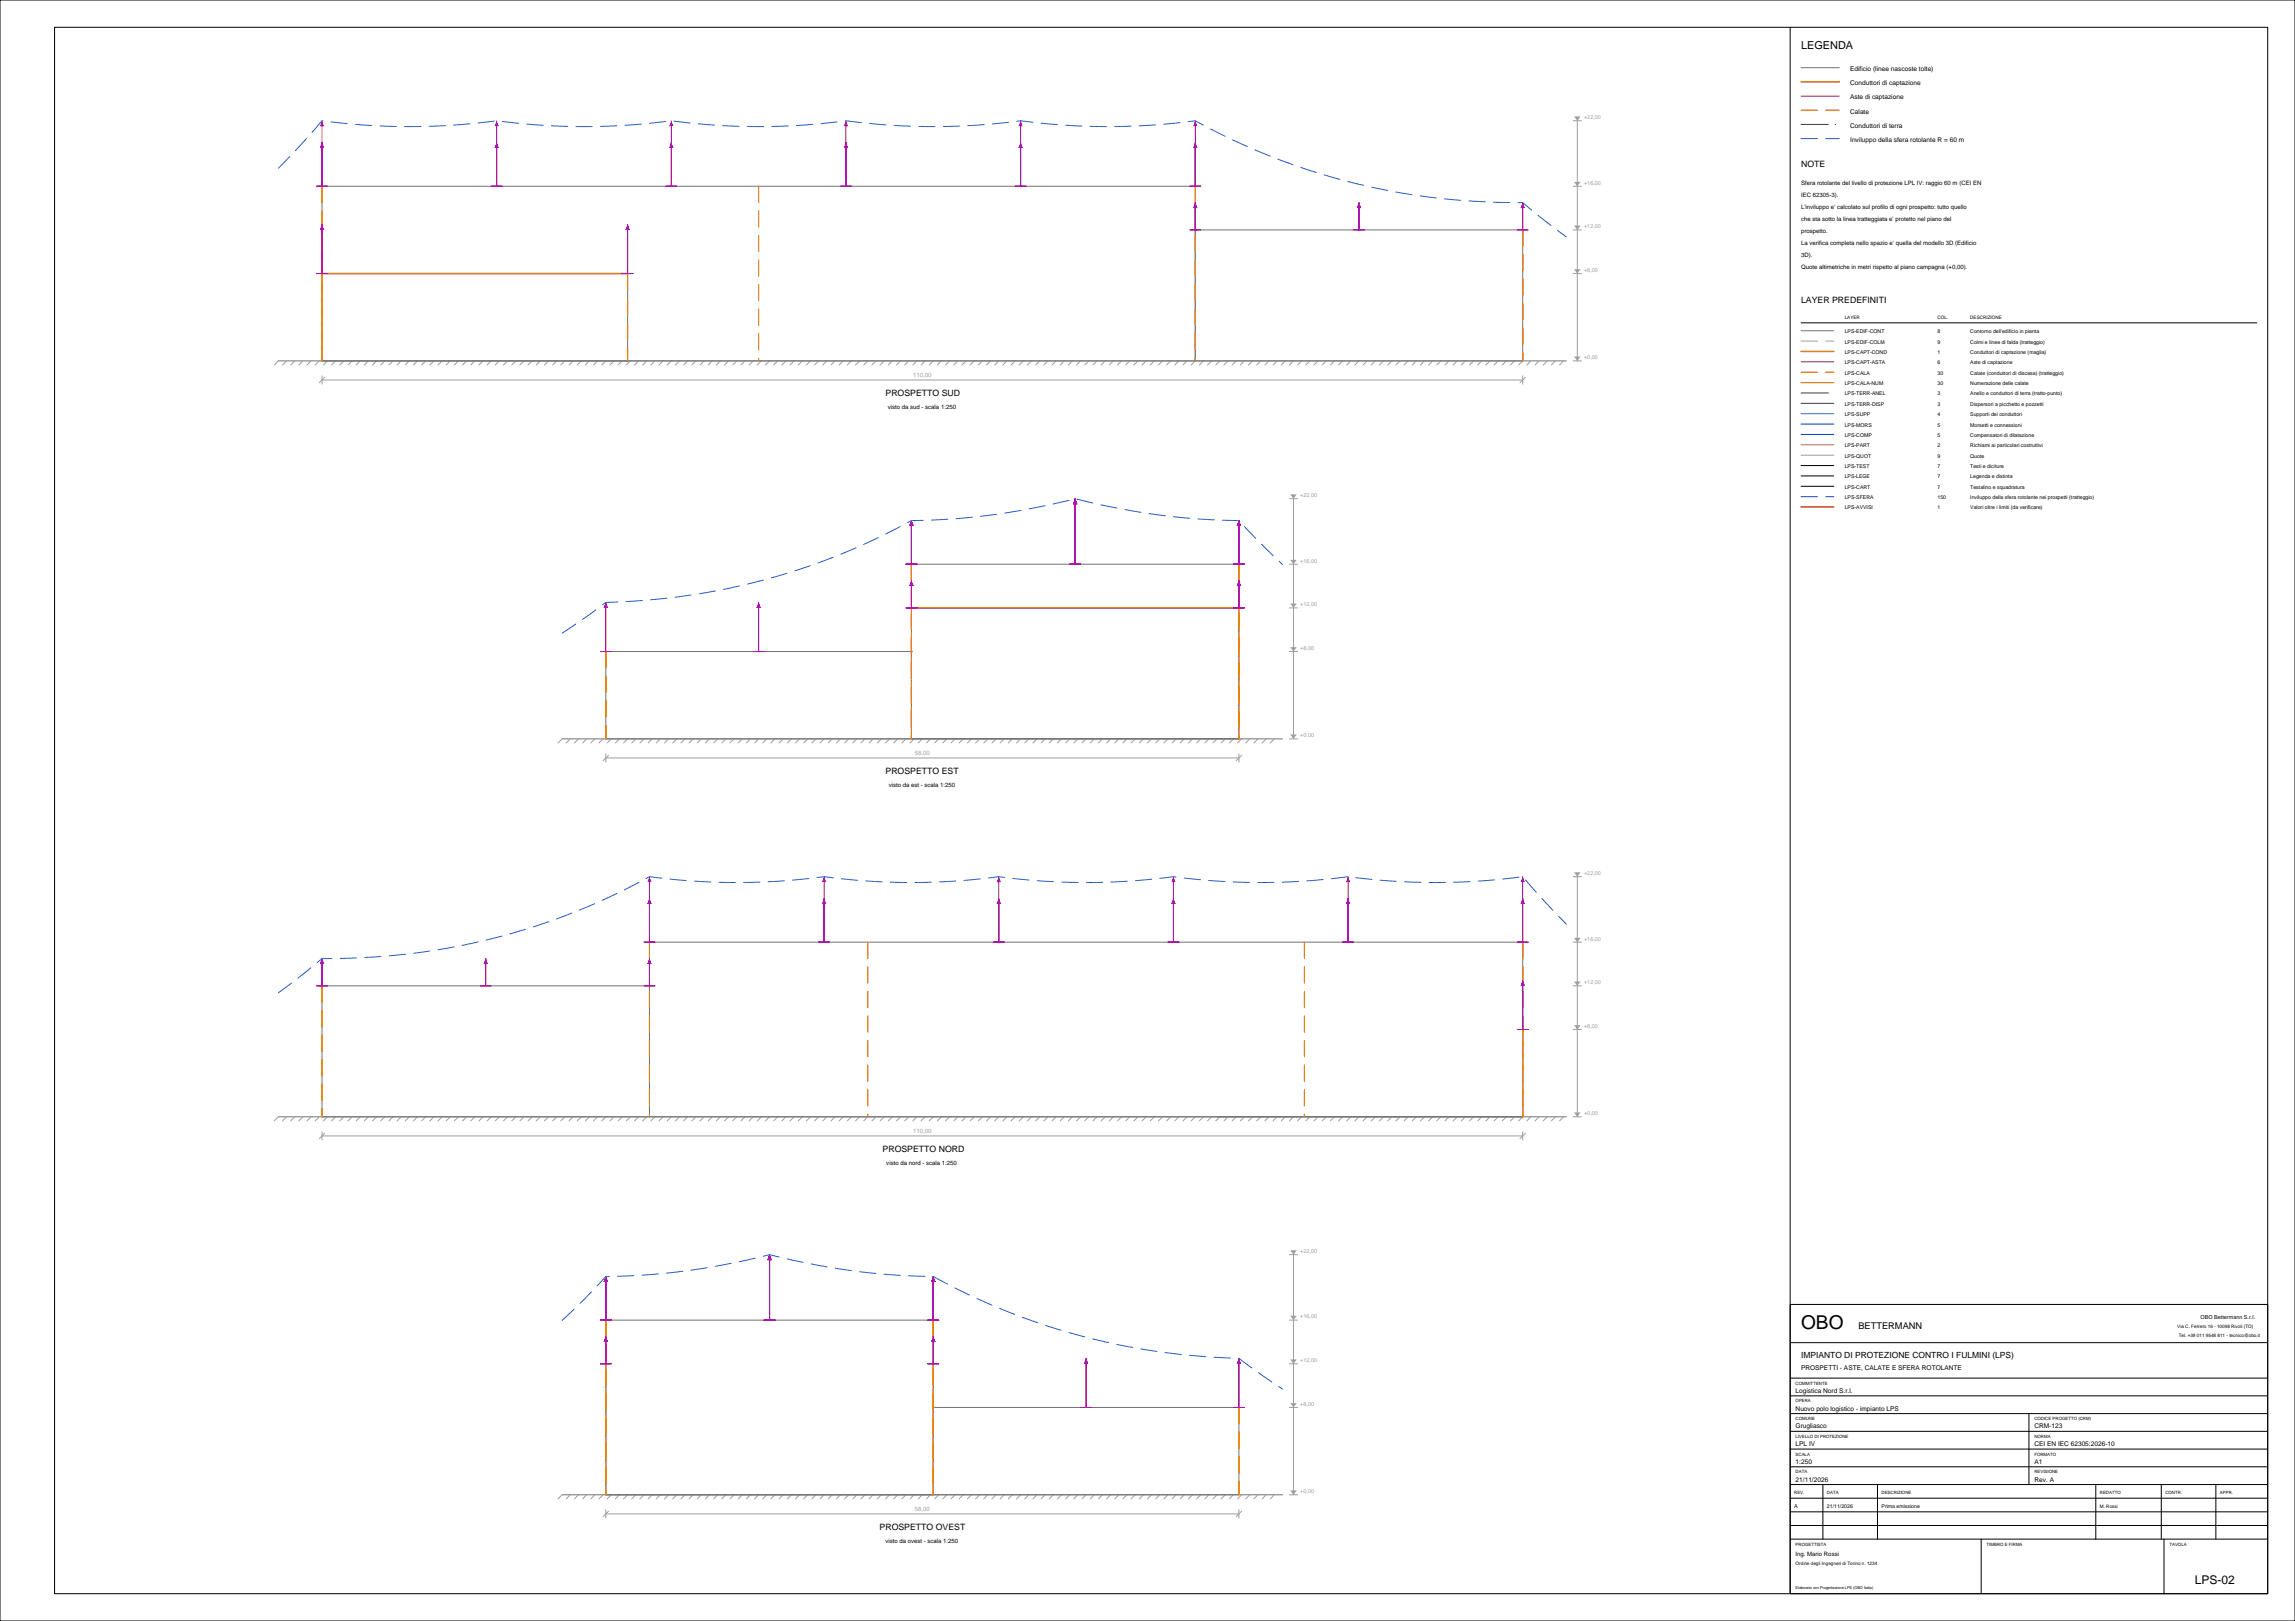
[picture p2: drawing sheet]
<svg xmlns="http://www.w3.org/2000/svg" width="841mm" height="594mm" viewBox="0 0 841 594" stroke-linecap="round" stroke-linejoin="round" font-family="sans-serif">
<defs><g id="words">
<text font-size="7" x="660" y="487">OBO</text>
<text font-size="4.4" x="804.3" y="580.5">LPS-02</text>
<text font-size="4" x="660" y="18">LEGENDA</text>
<text font-size="3.4" x="681" y="487">BETTERMANN</text>
<g font-size="3.2">
<text x="660" y="61.2">NOTE</text>
<text x="660" y="110.9">LAYER PREDEFINITI</text>
<text x="324.5" y="145.2">PROSPETTO SUD</text>
<text x="324.5" y="283.7">PROSPETTO EST</text>
<text x="323.4" y="422.3">PROSPETTO NORD</text>
<text x="322.3" y="560.8">PROSPETTO OVEST</text>
</g>
<text font-size="3.1" x="660" y="497.5">IMPIANTO DI PROTEZIONE CONTRO I FULMINI (LPS)</text>
<g font-size="2.4">
<text x="678" y="26">Edificio (linee nascoste tolte)</text>
<text x="678" y="31.2">Conduttori di captazione</text>
<text x="678" y="36.4">Aste di captazione</text>
<text x="678" y="41.6">Calate</text>
<text x="678" y="46.8">Conduttori di terra</text>
<text x="678" y="52">Inviluppo della sfera rotolante R = 60 m</text>
<text x="660" y="502.2">PROSPETTI - ASTE, CALATE E SFERA ROTOLANTE</text>
<text x="658" y="510.4">Logistica Nord S.r.l.</text>
<text x="658" y="516.9">Nuovo polo logistico - impianto LPS</text>
<text x="658" y="523.4">Grugliasco</text>
<text x="745.5" y="523.4">CRM-123</text>
<text x="658" y="529.9">LPL IV</text>
<text x="745.5" y="529.9">CEI EN IEC 62305:2026-10</text>
<text x="658" y="536.4">1:250</text>
<text x="745.5" y="536.4">A1</text>
<text x="658" y="542.9">21/11/2026</text>
<text x="745.5" y="542.9">Rev. A</text>
</g>
<g font-size="2.2">
<text x="660" y="67.7">Sfera rotolante del livello di protezione LPL IV: raggio 60 m (CEI EN</text>
<text x="660" y="72.1">IEC 62305-3).</text>
<text x="660" y="76.5">L'inviluppo e' calcolato sul profilo di ogni prospetto: tutto quello</text>
<text x="660" y="80.9">che sta sotto la linea tratteggiata e' protetto nel piano del</text>
<text x="660" y="85.3">prospetto.</text>
<text x="660" y="89.7">La verifica completa nello spazio e' quella del modello 3D (Edificio</text>
<text x="660" y="94.1">3D).</text>
<text x="660" y="98.5">Quote altimetriche in metri rispetto al piano campagna (+0,00).</text>
<text x="325.4" y="149.8">visto da sud - scala 1:250</text>
<text x="325.7" y="288.3">visto da est - scala 1:250</text>
<text x="324.8" y="426.8">visto da nord - scala 1:250</text>
<text x="324.5" y="565.2">visto da ovest - scala 1:250</text>
<text x="658" y="570.2">Ing. Mario Rossi</text>
</g>
<g font-size="2.2" fill="#9e9e9e">
<text x="334.6" y="138.3">110,00</text>
<text x="335.2" y="276.8">58,00</text>
<text x="334.6" y="415.3">110,00</text>
<text x="335.2" y="553.8">58,00</text>
</g>
<g font-size="2" fill="#9e9e9e">
<text x="580.5" y="43.6">+22,00</text>
<text x="580.5" y="67.6">+16,00</text>
<text x="580.5" y="83.7">+12,00</text>
<text x="580.5" y="99.6">+8,00</text>
<text x="580.5" y="131.6">+0,00</text>
<text x="476.5" y="182.1">+22,00</text>
<text x="476.5" y="206.1">+16,00</text>
<text x="476.5" y="222.2">+12,00</text>
<text x="476.5" y="238.1">+8,00</text>
<text x="476.5" y="270.2">+0,00</text>
<text x="580.5" y="320.7">+22,00</text>
<text x="580.5" y="344.6">+16,00</text>
<text x="580.5" y="360.7">+12,00</text>
<text x="580.5" y="376.7">+8,00</text>
<text x="580.5" y="408.7">+0,00</text>
<text x="476.5" y="459.2">+22,00</text>
<text x="476.5" y="483.2">+16,00</text>
<text x="476.5" y="499.1">+12,00</text>
<text x="476.5" y="515.2">+8,00</text>
<text x="476.5" y="547.2">+0,00</text>
</g>
<g font-size="2">
<text x="806.4" y="483.2">OBO Bettermann S.r.l.</text>
<text x="657.5" y="552.6">A</text>
</g>
<g font-size="1.9">
<text x="676" y="122.1">LPS-EDIF-CONT</text>
<text x="676" y="125.9">LPS-EDIF-COLM</text>
<text x="710" y="122.1">8</text>
<text x="710" y="125.9">9</text>
<text x="722" y="122.1">Contorno dell'edificio in pianta</text>
<text x="722" y="125.9">Colmi e linee di falda (tratteggio)</text>
<text x="676" y="129.7">LPS-CAPT-COND</text>
<text x="710" y="129.7">1</text>
<text x="722" y="129.7">Conduttori di captazione (maglia)</text>
<text x="676" y="133.5">LPS-CAPT-ASTA</text>
<text x="676" y="137.3">LPS-CALA</text>
<text x="710" y="133.5">6</text>
<text x="710" y="137.3">30</text>
<text x="722" y="133.5">Aste di captazione</text>
<text x="722" y="137.3">Calate (conduttori di discesa) (tratteggio)</text>
<text x="676" y="141.1">LPS-CALA-NUM</text>
<text x="710" y="141.1">30</text>
<text x="722" y="141.1">Numerazione delle calate</text>
<text x="676" y="144.9">LPS-TERR-ANEL</text>
<text x="676" y="148.7">LPS-TERR-DISP</text>
<text x="710" y="144.9">3</text>
<text x="710" y="148.7">3</text>
<text x="722" y="144.9">Anello e conduttori di terra (tratto-punto)</text>
<text x="722" y="148.7">Dispersori a picchetto e pozzetti</text>
<text x="676" y="152.5">LPS-SUPP</text>
<text x="710" y="152.5">4</text>
<text x="722" y="152.5">Supporti dei conduttori</text>
<text x="676" y="156.3">LPS-MORS</text>
<text x="676" y="160.1">LPS-COMP</text>
<text x="710" y="156.3">5</text>
<text x="710" y="160.1">5</text>
<text x="722" y="156.3">Morsetti e connessioni</text>
<text x="722" y="160.1">Compensatori di dilatazione</text>
<text x="676" y="163.9">LPS-PART</text>
<text x="676" y="167.7">LPS-QUOT</text>
<text x="710" y="163.9">2</text>
<text x="710" y="167.7">9</text>
<text x="722" y="163.9">Richiami ai particolari costruttivi</text>
<text x="722" y="167.7">Quote</text>
<text x="676" y="171.5">LPS-TEST</text>
<text x="710" y="171.5">7</text>
<text x="722" y="171.5">Testi e diciture</text>
<text x="676" y="175.3">LPS-LEGE</text>
<text x="676" y="179.1">LPS-CART</text>
<text x="710" y="175.3">7</text>
<text x="710" y="179.1">7</text>
<text x="722" y="175.3">Legenda e distinta</text>
<text x="722" y="179.1">Testalino e squadratura</text>
<text x="676" y="182.9">LPS-SFERA</text>
<text x="710" y="182.9">150</text>
<text x="722" y="182.9">Inviluppo della sfera rotolante nei prospetti (tratteggio)</text>
<text x="676" y="186.7">LPS-AVVISI</text>
<text x="710" y="186.7">1</text>
<text x="722" y="186.7">Valori oltre i limiti (da verificare)</text>
<text x="669.5" y="552.6">21/11/2026</text>
<text x="689.5" y="552.6">Prima emissione</text>
</g>
<g font-size="1.7">
<text x="676" y="116.9">LAYER</text>
<text x="710" y="116.9">COL.</text>
<text x="722" y="116.9">DESCRIZIONE</text>
<text x="797.9" y="486.6">Via C. Ferrero 16 - 10098 Rivoli (TO)</text>
<text x="798.4" y="489.8">Tel. +39 011 9548 811 - tecnico@obo.it</text>
<text x="769.5" y="552.6">M. Rossi</text>
<text x="658" y="573.6">Ordine degli Ingegneri di Torino n. 1234</text>
</g>
<g font-size="1.6">
<text x="658" y="507.4">COMMITTENTE</text>
<text x="658" y="513.9">OPERA</text>
<text x="658" y="520.4">COMUNE</text>
<text x="745.5" y="520.4">CODICE PROGETTO (CRM)</text>
<text x="658" y="526.9">LIVELLO DI PROTEZIONE</text>
<text x="745.5" y="526.9">NORMA</text>
<text x="658" y="533.4">SCALA</text>
<text x="745.5" y="533.4">FORMATO</text>
<text x="658" y="539.9">DATA</text>
<text x="745.5" y="539.9">REVISIONE</text>
<text x="657.5" y="547.4">REV.</text>
<text x="669.5" y="547.4">DATA</text>
<text x="689.5" y="547.4">DESCRIZIONE</text>
<text x="769.5" y="547.4">REDATTO</text>
<text x="793.5" y="547.4">CONTR.</text>
<text x="813.5" y="547.4">APPR.</text>
<text x="658" y="566.6">PROGETTISTA</text>
<text x="728" y="566.6">TIMBRO E FIRMA</text>
<text x="795" y="566.6">TAVOLA</text>
</g>
<text font-size="1.4" x="658" y="582.4">Elaborato con Progettazione LPS (OBO Italia)</text>
</g></defs>
<path d="M0 0h841v594h-841zM20 10h811v574h-811zM656 10v574" fill="none" stroke="#000" stroke-width=".37"/>
<path d="M118 68.3h320v63.9h-320zM438 84.3h120v47.9h-120zM118 100.2h112v32h-112zM102 132.2h472" fill="none" stroke="#737373" stroke-width=".37"/>
<g fill="none" stroke="#9e9e9e" stroke-width=".37">
<path d="M102 132.2l-1.5 1.5M105 132.2l-1.5 1.5M108 132.2l-1.5 1.5M111 132.2l-1.5 1.5M114 132.2l-1.5 1.5M117 132.2l-1.5 1.5M120 132.2l-1.5 1.5M123 132.2l-1.5 1.5M126 132.2l-1.5 1.5M129 132.2l-1.5 1.5M132 132.2l-1.5 1.5M135 132.2l-1.5 1.5"/>
<path d="M138 132.2l-1.5 1.5M141 132.2l-1.5 1.5M144 132.2l-1.5 1.5M147 132.2l-1.5 1.5M150 132.2l-1.5 1.5M153 132.2l-1.5 1.5M156 132.2l-1.5 1.5M159 132.2l-1.5 1.5M162 132.2l-1.5 1.5M165 132.2l-1.5 1.5M168 132.2l-1.5 1.5M171 132.2l-1.5 1.5"/>
<path d="M174 132.2l-1.5 1.5M177 132.2l-1.5 1.5M180 132.2l-1.5 1.5M183 132.2l-1.5 1.5M186 132.2l-1.5 1.5M189 132.2l-1.5 1.5M192 132.2l-1.5 1.5M195 132.2l-1.5 1.5M198 132.2l-1.5 1.5M201 132.2l-1.5 1.5M204 132.2l-1.5 1.5M207 132.2l-1.5 1.5"/>
<path d="M210 132.2l-1.5 1.5M213 132.2l-1.5 1.5M216 132.2l-1.5 1.5M219 132.2l-1.5 1.5M222 132.2l-1.5 1.5M225 132.2l-1.5 1.5M228 132.2l-1.5 1.5M231 132.2l-1.5 1.5M234 132.2l-1.5 1.5M237 132.2l-1.5 1.5M240 132.2l-1.5 1.5M243 132.2l-1.5 1.5"/>
<path d="M246 132.2l-1.5 1.5M249 132.2l-1.5 1.5M252 132.2l-1.5 1.5M255 132.2l-1.5 1.5M258 132.2l-1.5 1.5M261 132.2l-1.5 1.5M264 132.2l-1.5 1.5M267 132.2l-1.5 1.5M270 132.2l-1.5 1.5M273 132.2l-1.5 1.5M276 132.2l-1.5 1.5M279 132.2l-1.5 1.5"/>
<path d="M282 132.2l-1.5 1.5M285 132.2l-1.5 1.5M288 132.2l-1.5 1.5M291 132.2l-1.5 1.5M294 132.2l-1.5 1.5M297 132.2l-1.5 1.5M300 132.2l-1.5 1.5M303 132.2l-1.5 1.5M306 132.2l-1.5 1.5M309 132.2l-1.5 1.5M312 132.2l-1.5 1.5M315 132.2l-1.5 1.5"/>
<path d="M318 132.2l-1.5 1.5M321 132.2l-1.5 1.5M324 132.2l-1.5 1.5M327 132.2l-1.5 1.5M330 132.2l-1.5 1.5M333 132.2l-1.5 1.5M336 132.2l-1.5 1.5M339 132.2l-1.5 1.5M342 132.2l-1.5 1.5M345 132.2l-1.5 1.5M348 132.2l-1.5 1.5M351 132.2l-1.5 1.5"/>
<path d="M354 132.2l-1.5 1.5M357 132.2l-1.5 1.5M360 132.2l-1.5 1.5M363 132.2l-1.5 1.5M366 132.2l-1.5 1.5M369 132.2l-1.5 1.5M372 132.2l-1.5 1.5M375 132.2l-1.5 1.5M378 132.2l-1.5 1.5M381 132.2l-1.5 1.5M384 132.2l-1.5 1.5M387 132.2l-1.5 1.5"/>
<path d="M390 132.2l-1.5 1.5M393 132.2l-1.5 1.5M396 132.2l-1.5 1.5M399 132.2l-1.5 1.5M402 132.2l-1.5 1.5M405 132.2l-1.5 1.5M408 132.2l-1.5 1.5M411 132.2l-1.5 1.5M414 132.2l-1.5 1.5M417 132.2l-1.5 1.5M420 132.2l-1.5 1.5M423 132.2l-1.5 1.5"/>
<path d="M426 132.2l-1.5 1.5M429 132.2l-1.5 1.5M432 132.2l-1.5 1.5M435 132.2l-1.5 1.5M438 132.2l-1.5 1.5M441 132.2l-1.5 1.5M444 132.2l-1.5 1.5M447 132.2l-1.5 1.5M450 132.2l-1.5 1.5M453 132.2l-1.5 1.5M456 132.2l-1.5 1.5M459 132.2l-1.5 1.5"/>
<path d="M462 132.2l-1.5 1.5M465 132.2l-1.5 1.5M468 132.2l-1.5 1.5M471 132.2l-1.5 1.5M474 132.2l-1.5 1.5M477 132.2l-1.5 1.5M480 132.2l-1.5 1.5M483 132.2l-1.5 1.5M486 132.2l-1.5 1.5M489 132.2l-1.5 1.5M492 132.2l-1.5 1.5M495 132.2l-1.5 1.5"/>
<path d="M498 132.2l-1.5 1.5M501 132.2l-1.5 1.5M504 132.2l-1.5 1.5M507 132.2l-1.5 1.5M510 132.2l-1.5 1.5M513 132.2l-1.5 1.5M516 132.2l-1.5 1.5M519 132.2l-1.5 1.5M522 132.2l-1.5 1.5M525 132.2l-1.5 1.5M528 132.2l-1.5 1.5M531 132.2l-1.5 1.5"/>
<path d="M534 132.2l-1.5 1.5M537 132.2l-1.5 1.5M540 132.2l-1.5 1.5M543 132.2l-1.5 1.5M546 132.2l-1.5 1.5M549 132.2l-1.5 1.5M552 132.2l-1.5 1.5M555 132.2l-1.5 1.5M558 132.2l-1.5 1.5M561 132.2l-1.5 1.5M564 132.2l-1.5 1.5M567 132.2l-1.5 1.5"/>
<path d="M570 132.2l-1.5 1.5M573 132.2l-1.5 1.5"/>
</g>
<g fill="#d90000">
<circle cx="118" cy="68.3" r=".25"/>
<circle cx="438" cy="84.3" r=".25"/>
</g>
<path d="M118 100.2h112" fill="none" stroke="#d90000" stroke-width=".5"/>
<path d="M118 68.3v63.9M278 68.3v63.9M438 68.3v63.9M558 84.3v47.9M118 100.2v32M230 100.2v32" fill="none" stroke="#f28000" stroke-width=".4" stroke-dasharray="6 3"/>
<path d="M118 52.2v16.1" fill="none" stroke="#b300b3" stroke-width=".37"/>
<path d="M118 52.2l.8 2.1h-1.6z" fill="#b300b3"/>
<path d="M118 44.2v24.1M116 68.3h4" fill="none" stroke="#b300b3" stroke-width=".37"/>
<path d="M118 44.2l.8 2h-1.6z" fill="#b300b3"/>
<path d="M118 52.2v16.1M116 68.3h4" fill="none" stroke="#b300b3" stroke-width=".37"/>
<path d="M118 52.2l.8 2.1h-1.6z" fill="#b300b3"/>
<path d="M182 52.2v16.1M116 68.3h4" fill="none" stroke="#b300b3" stroke-width=".37"/>
<path d="M182 52.2l.8 2.1h-1.6z" fill="#b300b3"/>
<path d="M182 44.2v24.1M180 68.3h4" fill="none" stroke="#b300b3" stroke-width=".37"/>
<path d="M182 44.2l.8 2h-1.6z" fill="#b300b3"/>
<path d="M182 52.2v16.1M180 68.3h4" fill="none" stroke="#b300b3" stroke-width=".37"/>
<path d="M182 52.2l.8 2.1h-1.6z" fill="#b300b3"/>
<path d="M246 52.2v16.1M180 68.3h4" fill="none" stroke="#b300b3" stroke-width=".37"/>
<path d="M246 52.2l.8 2.1h-1.6z" fill="#b300b3"/>
<path d="M246 44.2v24.1M244 68.3h4" fill="none" stroke="#b300b3" stroke-width=".37"/>
<path d="M246 44.2l.8 2h-1.6z" fill="#b300b3"/>
<path d="M246 52.2v16.1M244 68.3h4" fill="none" stroke="#b300b3" stroke-width=".37"/>
<path d="M246 52.2l.8 2.1h-1.6z" fill="#b300b3"/>
<path d="M310 52.2v16.1M244 68.3h4" fill="none" stroke="#b300b3" stroke-width=".37"/>
<path d="M310 52.2l.8 2.1h-1.6z" fill="#b300b3"/>
<path d="M310 44.2v24.1M308 68.3h4" fill="none" stroke="#b300b3" stroke-width=".37"/>
<path d="M310 44.2l.8 2h-1.6z" fill="#b300b3"/>
<path d="M310 52.2v16.1M308 68.3h4" fill="none" stroke="#b300b3" stroke-width=".37"/>
<path d="M310 52.2l.8 2.1h-1.6z" fill="#b300b3"/>
<path d="M374 52.2v16.1M308 68.3h4" fill="none" stroke="#b300b3" stroke-width=".37"/>
<path d="M374 52.2l.8 2.1h-1.6z" fill="#b300b3"/>
<path d="M374 44.2v24.1M372 68.3h4" fill="none" stroke="#b300b3" stroke-width=".37"/>
<path d="M374 44.2l.8 2h-1.6z" fill="#b300b3"/>
<path d="M374 52.2v16.1M372 68.3h4" fill="none" stroke="#b300b3" stroke-width=".37"/>
<path d="M374 52.2l.8 2.1h-1.6z" fill="#b300b3"/>
<path d="M438 52.2v16.1M372 68.3h4" fill="none" stroke="#b300b3" stroke-width=".37"/>
<path d="M438 52.2l.8 2.1h-1.6z" fill="#b300b3"/>
<path d="M438 44.2v24.1M436 68.3h4" fill="none" stroke="#b300b3" stroke-width=".37"/>
<path d="M438 44.2l.8 2h-1.6z" fill="#b300b3"/>
<path d="M438 52.2v16.1M436 68.3h4" fill="none" stroke="#b300b3" stroke-width=".37"/>
<path d="M438 52.2l.8 2.1h-1.6z" fill="#b300b3"/>
<path d="M436 68.3h4M438 74.2v10.1" fill="none" stroke="#b300b3" stroke-width=".37"/>
<path d="M438 74.2l.8 2h-1.6z" fill="#b300b3"/>
<path d="M438 74.2v10.1M436 84.3h4" fill="none" stroke="#b300b3" stroke-width=".37"/>
<path d="M438 74.2l.8 2h-1.6z" fill="#b300b3"/>
<path d="M498 74.2v10.1M436 84.3h4" fill="none" stroke="#b300b3" stroke-width=".37"/>
<path d="M498 74.2l.8 2h-1.6z" fill="#b300b3"/>
<path d="M498 74.2v10.1M496 84.3h4" fill="none" stroke="#b300b3" stroke-width=".37"/>
<path d="M498 74.2l.8 2h-1.6z" fill="#b300b3"/>
<path d="M558 74.2v10.1M496 84.3h4" fill="none" stroke="#b300b3" stroke-width=".37"/>
<path d="M558 74.2l.8 2h-1.6z" fill="#b300b3"/>
<path d="M558 74.2v10.1M556 84.3h4" fill="none" stroke="#b300b3" stroke-width=".37"/>
<path d="M558 74.2l.8 2h-1.6z" fill="#b300b3"/>
<path d="M118 82.3v17.9M556 84.3h4" fill="none" stroke="#b300b3" stroke-width=".37"/>
<path d="M118 82.3l.8 2h-1.6z" fill="#b300b3"/>
<path d="M230 82.3v17.9M116 100.2h4" fill="none" stroke="#b300b3" stroke-width=".37"/>
<path d="M230 82.3l.8 2h-1.6z" fill="#b300b3"/>
<path d="M118 82.3v17.9M228 100.2h4" fill="none" stroke="#b300b3" stroke-width=".37"/>
<path d="M118 82.3l.8 2h-1.6z" fill="#b300b3"/>
<path d="M230 82.3v17.9M116 100.2h4" fill="none" stroke="#b300b3" stroke-width=".37"/>
<path d="M230 82.3l.8 2h-1.6z" fill="#b300b3"/>
<path d="M228 100.2h4" fill="none" stroke="#b300b3" stroke-width=".37"/>
<path d="M102 61.7l8-8.4 8-9.1a239.8 239.8 0 0 0 64 0 239.8 239.8 0 0 0 64 0 239.8 239.8 0 0 0 64 0 239.8 239.8 0 0 0 64 0 239.8 239.8 0 0 0 64 0 242.1 242.1 0 0 0 120 30l8 6.6 8 6" fill="none" stroke="#2659cc" stroke-width=".37" stroke-dasharray="6 3"/>
<path d="M578 44.2v88M576.5 132.2h3" fill="none" stroke="#9e9e9e" stroke-width=".37"/>
<path d="M576.8 130.7h2.4l-1.2 1.5z" fill="#9e9e9e"/>
<path d="M576.5 100.2h3" fill="none" stroke="#9e9e9e" stroke-width=".37"/>
<path d="M576.8 98.7h2.4l-1.2 1.5z" fill="#9e9e9e"/>
<path d="M576.5 84.3h3" fill="none" stroke="#9e9e9e" stroke-width=".37"/>
<path d="M576.8 82.6h2.4l-1.2 1.7z" fill="#9e9e9e"/>
<path d="M576.5 68.3h3" fill="none" stroke="#9e9e9e" stroke-width=".37"/>
<path d="M576.8 66.7h2.4l-1.2 1.6z" fill="#9e9e9e"/>
<path d="M576.5 44.2h3" fill="none" stroke="#9e9e9e" stroke-width=".37"/>
<path d="M576.8 42.7h2.4l-1.2 1.5z" fill="#9e9e9e"/>
<g fill="none" stroke="#9e9e9e" stroke-width=".37">
<path d="M118 139.2h440M118 137.7v3.1M119 138.3l-2 2M558 137.7v3.1M559 138.3l-2 2M206 270.7l-1.5 1.5M209 270.7l-1.5 1.5M212 270.7l-1.5 1.5M215 270.7l-1.5 1.5M218 270.7l-1.5 1.5M221 270.7l-1.5 1.5M224 270.7l-1.5 1.5"/>
<path d="M227 270.7l-1.5 1.5M230 270.7l-1.5 1.5M233 270.7l-1.5 1.5M236 270.7l-1.5 1.5M239 270.7l-1.5 1.5M242 270.7l-1.5 1.5M245 270.7l-1.5 1.5M248 270.7l-1.5 1.5M251 270.7l-1.5 1.5M254 270.7l-1.5 1.5M257 270.7l-1.5 1.5M260 270.7l-1.5 1.5"/>
<path d="M263 270.7l-1.5 1.5M266 270.7l-1.5 1.5M269 270.7l-1.5 1.5M272 270.7l-1.5 1.5M275 270.7l-1.5 1.5M278 270.7l-1.5 1.5M281 270.7l-1.5 1.5M284 270.7l-1.5 1.5M287 270.7l-1.5 1.5M290 270.7l-1.5 1.5M293 270.7l-1.5 1.5M296 270.7l-1.5 1.5"/>
<path d="M299 270.7l-1.5 1.5M302 270.7l-1.5 1.5M305 270.7l-1.5 1.5M308 270.7l-1.5 1.5M311 270.7l-1.5 1.5M314 270.7l-1.5 1.5M317 270.7l-1.5 1.5M320 270.7l-1.5 1.5M323 270.7l-1.5 1.5M326 270.7l-1.5 1.5M329 270.7l-1.5 1.5M332 270.7l-1.5 1.5"/>
<path d="M335 270.7l-1.5 1.5M338 270.7l-1.5 1.5M341 270.7l-1.5 1.5M344 270.7l-1.5 1.5M347 270.7l-1.5 1.5M350 270.7l-1.5 1.5M353 270.7l-1.5 1.5M356 270.7l-1.5 1.5M359 270.7l-1.5 1.5M362 270.7l-1.5 1.5M365 270.7l-1.5 1.5M368 270.7l-1.5 1.5"/>
<path d="M371 270.7l-1.5 1.5M374 270.7l-1.5 1.5M377 270.7l-1.5 1.5M380 270.7l-1.5 1.5M383 270.7l-1.5 1.5M386 270.7l-1.5 1.5M389 270.7l-1.5 1.5M392 270.7l-1.5 1.5M395 270.7l-1.5 1.5M398 270.7l-1.5 1.5M401 270.7l-1.5 1.5M404 270.7l-1.5 1.5"/>
<path d="M407 270.7l-1.5 1.5M410 270.7l-1.5 1.5M413 270.7l-1.5 1.5M416 270.7l-1.5 1.5M419 270.7l-1.5 1.5M422 270.7l-1.5 1.5M425 270.7l-1.5 1.5M428 270.7l-1.5 1.5M431 270.7l-1.5 1.5M434 270.7l-1.5 1.5M437 270.7l-1.5 1.5M440 270.7l-1.5 1.5"/>
<path d="M443 270.7l-1.5 1.5M446 270.7l-1.5 1.5M449 270.7l-1.5 1.5M452 270.7l-1.5 1.5M455 270.7l-1.5 1.5M458 270.7l-1.5 1.5M461 270.7l-1.5 1.5M464 270.7l-1.5 1.5M467 270.7l-1.5 1.5"/>
</g>
<path d="M334 206.7h120v64h-120zM222 238.7h112v32h-112zM334 222.8h120v47.9h-120zM206 270.7h264" fill="none" stroke="#737373" stroke-width=".37"/>
<circle cx="334" cy="206.7" r=".25" fill="#d90000"/>
<path d="M334 222.8h120" fill="none" stroke="#d90000" stroke-width=".5"/>
<circle cx="334" cy="238.7" r=".25" fill="#d90000"/>
<path d="M334 206.7v64M454 206.7v64M222 238.7v32M334 222.8v47.9M454 222.8v47.9" fill="none" stroke="#f28000" stroke-width=".4" stroke-dasharray="6 3"/>
<path d="M334 190.8v15.9" fill="none" stroke="#b300b3" stroke-width=".37"/>
<path d="M334 190.8l.8 2h-1.6z" fill="#b300b3"/>
<path d="M394 182.7v24M332 206.7h4" fill="none" stroke="#b300b3" stroke-width=".37"/>
<path d="M394 182.7l.8 2h-1.6z" fill="#b300b3"/>
<path d="M454 190.8v15.9M392 206.7h4" fill="none" stroke="#b300b3" stroke-width=".37"/>
<path d="M454 190.8l.8 2h-1.6z" fill="#b300b3"/>
<path d="M334 190.8v15.9M452 206.7h4" fill="none" stroke="#b300b3" stroke-width=".37"/>
<path d="M334 190.8l.8 2h-1.6z" fill="#b300b3"/>
<path d="M394 182.7v24M332 206.7h4" fill="none" stroke="#b300b3" stroke-width=".37"/>
<path d="M394 182.7l.8 2h-1.6z" fill="#b300b3"/>
<path d="M454 190.8v15.9M392 206.7h4" fill="none" stroke="#b300b3" stroke-width=".37"/>
<path d="M454 190.8l.8 2h-1.6z" fill="#b300b3"/>
<path d="M334 190.8v15.9M452 206.7h4" fill="none" stroke="#b300b3" stroke-width=".37"/>
<path d="M334 190.8l.8 2h-1.6z" fill="#b300b3"/>
<path d="M394 182.7v24M332 206.7h4" fill="none" stroke="#b300b3" stroke-width=".37"/>
<path d="M394 182.7l.8 2h-1.6z" fill="#b300b3"/>
<path d="M454 190.8v15.9M392 206.7h4" fill="none" stroke="#b300b3" stroke-width=".37"/>
<path d="M454 190.8l.8 2h-1.6z" fill="#b300b3"/>
<path d="M334 190.8v15.9M452 206.7h4" fill="none" stroke="#b300b3" stroke-width=".37"/>
<path d="M334 190.8l.8 2h-1.6z" fill="#b300b3"/>
<path d="M394 182.7v24M332 206.7h4" fill="none" stroke="#b300b3" stroke-width=".37"/>
<path d="M394 182.7l.8 2h-1.6z" fill="#b300b3"/>
<path d="M454 190.8v15.9M392 206.7h4" fill="none" stroke="#b300b3" stroke-width=".37"/>
<path d="M454 190.8l.8 2h-1.6z" fill="#b300b3"/>
<path d="M334 190.8v15.9M452 206.7h4" fill="none" stroke="#b300b3" stroke-width=".37"/>
<path d="M334 190.8l.8 2h-1.6z" fill="#b300b3"/>
<path d="M394 182.7v24M332 206.7h4" fill="none" stroke="#b300b3" stroke-width=".37"/>
<path d="M394 182.7l.8 2h-1.6z" fill="#b300b3"/>
<path d="M454 190.8v15.9M392 206.7h4" fill="none" stroke="#b300b3" stroke-width=".37"/>
<path d="M454 190.8l.8 2h-1.6z" fill="#b300b3"/>
<path d="M334 190.8v15.9M452 206.7h4" fill="none" stroke="#b300b3" stroke-width=".37"/>
<path d="M334 190.8l.8 2h-1.6z" fill="#b300b3"/>
<path d="M394 182.7v24M332 206.7h4" fill="none" stroke="#b300b3" stroke-width=".37"/>
<path d="M394 182.7l.8 2h-1.6z" fill="#b300b3"/>
<path d="M454 190.8v15.9M392 206.7h4" fill="none" stroke="#b300b3" stroke-width=".37"/>
<path d="M454 190.8l.8 2h-1.6z" fill="#b300b3"/>
<path d="M334 212.7v10.1M452 206.7h4" fill="none" stroke="#b300b3" stroke-width=".37"/>
<path d="M334 212.7l.8 2h-1.6z" fill="#b300b3"/>
<path d="M454 212.7v10.1M332 222.8h4" fill="none" stroke="#b300b3" stroke-width=".37"/>
<path d="M454 212.7l.8 2h-1.6z" fill="#b300b3"/>
<path d="M334 212.7v10.1M452 222.8h4" fill="none" stroke="#b300b3" stroke-width=".37"/>
<path d="M334 212.7l.8 2h-1.6z" fill="#b300b3"/>
<path d="M454 212.7v10.1M332 222.8h4" fill="none" stroke="#b300b3" stroke-width=".37"/>
<path d="M454 212.7l.8 2h-1.6z" fill="#b300b3"/>
<path d="M334 212.7v10.1M452 222.8h4" fill="none" stroke="#b300b3" stroke-width=".37"/>
<path d="M334 212.7l.8 2h-1.6z" fill="#b300b3"/>
<path d="M454 212.7v10.1M332 222.8h4" fill="none" stroke="#b300b3" stroke-width=".37"/>
<path d="M454 212.7l.8 2h-1.6z" fill="#b300b3"/>
<path d="M222 220.8v17.9M452 222.8h4" fill="none" stroke="#b300b3" stroke-width=".37"/>
<path d="M222 220.8l.8 2h-1.6z" fill="#b300b3"/>
<path d="M220 238.7h4M222 220.8v17.9" fill="none" stroke="#b300b3" stroke-width=".37"/>
<path d="M222 220.8l.8 2h-1.6z" fill="#b300b3"/>
<path d="M220 238.7h4M278 220.8v17.9" fill="none" stroke="#b300b3" stroke-width=".37"/>
<path d="M278 220.8l.8 2h-1.6z" fill="#b300b3"/>
<path d="M276 238.7h4M278 220.8v17.9" fill="none" stroke="#b300b3" stroke-width=".37"/>
<path d="M278 220.8l.8 2h-1.6z" fill="#b300b3"/>
<path d="M276 238.7h4" fill="none" stroke="#b300b3" stroke-width=".37"/>
<path d="M206 232l8-5.4 8-5.8a242.4 242.4 0 0 0 112-30 248.5 248.5 0 0 0 60-8.1 248.5 248.5 0 0 0 60 8.1l8 8.4 8 7.6" fill="none" stroke="#2659cc" stroke-width=".37" stroke-dasharray="6 3"/>
<path d="M474 182.7v88M472.5 270.7h3" fill="none" stroke="#9e9e9e" stroke-width=".37"/>
<path d="M472.8 269.2h2.4l-1.2 1.5z" fill="#9e9e9e"/>
<path d="M472.5 238.7h3" fill="none" stroke="#9e9e9e" stroke-width=".37"/>
<path d="M472.8 237.2h2.4l-1.2 1.5z" fill="#9e9e9e"/>
<path d="M472.5 222.8h3" fill="none" stroke="#9e9e9e" stroke-width=".37"/>
<path d="M472.8 221.1h2.4l-1.2 1.7z" fill="#9e9e9e"/>
<path d="M472.5 206.7h3" fill="none" stroke="#9e9e9e" stroke-width=".37"/>
<path d="M472.8 205.2h2.4l-1.2 1.5z" fill="#9e9e9e"/>
<path d="M472.5 182.7h3" fill="none" stroke="#9e9e9e" stroke-width=".37"/>
<path d="M472.8 181.2h2.4l-1.2 1.5z" fill="#9e9e9e"/>
<g fill="none" stroke="#9e9e9e" stroke-width=".37">
<path d="M222 277.7h232M222 276.2v3.1M223 276.8l-2 2M454 276.2v3.1M455 276.8l-2 2M102 409.3l-1.5 1.4M105 409.3l-1.5 1.4M108 409.3l-1.5 1.4M111 409.3l-1.5 1.4M114 409.3l-1.5 1.4M117 409.3l-1.5 1.4M120 409.3l-1.5 1.4"/>
<path d="M123 409.3l-1.5 1.4M126 409.3l-1.5 1.4M129 409.3l-1.5 1.4M132 409.3l-1.5 1.4M135 409.3l-1.5 1.4M138 409.3l-1.5 1.4M141 409.3l-1.5 1.4M144 409.3l-1.5 1.4M147 409.3l-1.5 1.4M150 409.3l-1.5 1.4M153 409.3l-1.5 1.4M156 409.3l-1.5 1.4"/>
<path d="M159 409.3l-1.5 1.4M162 409.3l-1.5 1.4M165 409.3l-1.5 1.4M168 409.3l-1.5 1.4M171 409.3l-1.5 1.4M174 409.3l-1.5 1.4M177 409.3l-1.5 1.4M180 409.3l-1.5 1.4M183 409.3l-1.5 1.4M186 409.3l-1.5 1.4M189 409.3l-1.5 1.4M192 409.3l-1.5 1.4"/>
<path d="M195 409.3l-1.5 1.4M198 409.3l-1.5 1.4M201 409.3l-1.5 1.4M204 409.3l-1.5 1.4M207 409.3l-1.5 1.4M210 409.3l-1.5 1.4M213 409.3l-1.5 1.4M216 409.3l-1.5 1.4M219 409.3l-1.5 1.4M222 409.3l-1.5 1.4M225 409.3l-1.5 1.4M228 409.3l-1.5 1.4"/>
<path d="M231 409.3l-1.5 1.4M234 409.3l-1.5 1.4M237 409.3l-1.5 1.4M240 409.3l-1.5 1.4M243 409.3l-1.5 1.4M246 409.3l-1.5 1.4M249 409.3l-1.5 1.4M252 409.3l-1.5 1.4M255 409.3l-1.5 1.4M258 409.3l-1.5 1.4M261 409.3l-1.5 1.4M264 409.3l-1.5 1.4"/>
<path d="M267 409.3l-1.5 1.4M270 409.3l-1.5 1.4M273 409.3l-1.5 1.4M276 409.3l-1.5 1.4M279 409.3l-1.5 1.4M282 409.3l-1.5 1.4M285 409.3l-1.5 1.4M288 409.3l-1.5 1.4M291 409.3l-1.5 1.4M294 409.3l-1.5 1.4M297 409.3l-1.5 1.4M300 409.3l-1.5 1.4"/>
<path d="M303 409.3l-1.5 1.4M306 409.3l-1.5 1.4M309 409.3l-1.5 1.4M312 409.3l-1.5 1.4M315 409.3l-1.5 1.4M318 409.3l-1.5 1.4M321 409.3l-1.5 1.4M324 409.3l-1.5 1.4M327 409.3l-1.5 1.4M330 409.3l-1.5 1.4M333 409.3l-1.5 1.4M336 409.3l-1.5 1.4"/>
<path d="M339 409.3l-1.5 1.4M342 409.3l-1.5 1.4M345 409.3l-1.5 1.4M348 409.3l-1.5 1.4M351 409.3l-1.5 1.4M354 409.3l-1.5 1.4M357 409.3l-1.5 1.4M360 409.3l-1.5 1.4M363 409.3l-1.5 1.4M366 409.3l-1.5 1.4M369 409.3l-1.5 1.4M372 409.3l-1.5 1.4"/>
<path d="M375 409.3l-1.5 1.4M378 409.3l-1.5 1.4M381 409.3l-1.5 1.4M384 409.3l-1.5 1.4M387 409.3l-1.5 1.4M390 409.3l-1.5 1.4M393 409.3l-1.5 1.4M396 409.3l-1.5 1.4M399 409.3l-1.5 1.4M402 409.3l-1.5 1.4M405 409.3l-1.5 1.4M408 409.3l-1.5 1.4"/>
<path d="M411 409.3l-1.5 1.4M414 409.3l-1.5 1.4M417 409.3l-1.5 1.4M420 409.3l-1.5 1.4M423 409.3l-1.5 1.4M426 409.3l-1.5 1.4M429 409.3l-1.5 1.4M432 409.3l-1.5 1.4M435 409.3l-1.5 1.4M438 409.3l-1.5 1.4M441 409.3l-1.5 1.4M444 409.3l-1.5 1.4"/>
<path d="M447 409.3l-1.5 1.4M450 409.3l-1.5 1.4M453 409.3l-1.5 1.4M456 409.3l-1.5 1.4M459 409.3l-1.5 1.4M462 409.3l-1.5 1.4M465 409.3l-1.5 1.4M468 409.3l-1.5 1.4M471 409.3l-1.5 1.4M474 409.3l-1.5 1.4M477 409.3l-1.5 1.4M480 409.3l-1.5 1.4"/>
<path d="M483 409.3l-1.5 1.4M486 409.3l-1.5 1.4M489 409.3l-1.5 1.4M492 409.3l-1.5 1.4M495 409.3l-1.5 1.4M498 409.3l-1.5 1.4M501 409.3l-1.5 1.4M504 409.3l-1.5 1.4M507 409.3l-1.5 1.4M510 409.3l-1.5 1.4M513 409.3l-1.5 1.4M516 409.3l-1.5 1.4"/>
<path d="M519 409.3l-1.5 1.4M522 409.3l-1.5 1.4M525 409.3l-1.5 1.4M528 409.3l-1.5 1.4M531 409.3l-1.5 1.4M534 409.3l-1.5 1.4M537 409.3l-1.5 1.4M540 409.3l-1.5 1.4M543 409.3l-1.5 1.4M546 409.3l-1.5 1.4M549 409.3l-1.5 1.4M552 409.3l-1.5 1.4"/>
<path d="M555 409.3l-1.5 1.4M558 409.3l-1.5 1.4M561 409.3l-1.5 1.4M564 409.3l-1.5 1.4M567 409.3l-1.5 1.4M570 409.3l-1.5 1.4M573 409.3l-1.5 1.4"/>
</g>
<path d="M238 345.2h320v64.1h-320zM118 361.3h120v48h-120zM558 377.2v32.1h-112M102 409.3h472" fill="none" stroke="#737373" stroke-width=".37"/>
<g fill="#d90000">
<circle cx="558" cy="345.2" r=".25"/>
<circle cx="238" cy="361.3" r=".25"/>
<circle cx="558" cy="377.2" r=".25"/>
</g>
<path d="M238 345.2v64.1M318 345.2v64.1M478 345.2v64.1M558 345.2v64.1M118 361.3v48M558 377.2v32.1" fill="none" stroke="#f28000" stroke-width=".4" stroke-dasharray="6 3"/>
<path d="M558 329.3v15.9" fill="none" stroke="#b300b3" stroke-width=".37"/>
<path d="M558 329.3l.8 2h-1.6z" fill="#b300b3"/>
<path d="M558 321.3v23.9M556 345.2h4" fill="none" stroke="#b300b3" stroke-width=".37"/>
<path d="M558 321.3l.8 2h-1.6z" fill="#b300b3"/>
<path d="M558 329.3v15.9M556 345.2h4" fill="none" stroke="#b300b3" stroke-width=".37"/>
<path d="M558 329.3l.8 2h-1.6z" fill="#b300b3"/>
<path d="M494 329.3v15.9M556 345.2h4" fill="none" stroke="#b300b3" stroke-width=".37"/>
<path d="M494 329.3l.8 2h-1.6z" fill="#b300b3"/>
<path d="M494 321.3v23.9M492 345.2h4" fill="none" stroke="#b300b3" stroke-width=".37"/>
<path d="M494 321.3l.8 2h-1.6z" fill="#b300b3"/>
<path d="M494 329.3v15.9M492 345.2h4" fill="none" stroke="#b300b3" stroke-width=".37"/>
<path d="M494 329.3l.8 2h-1.6z" fill="#b300b3"/>
<path d="M430 329.3v15.9M492 345.2h4" fill="none" stroke="#b300b3" stroke-width=".37"/>
<path d="M430 329.3l.8 2h-1.6z" fill="#b300b3"/>
<path d="M430 321.3v23.9M428 345.2h4" fill="none" stroke="#b300b3" stroke-width=".37"/>
<path d="M430 321.3l.8 2h-1.6z" fill="#b300b3"/>
<path d="M430 329.3v15.9M428 345.2h4" fill="none" stroke="#b300b3" stroke-width=".37"/>
<path d="M430 329.3l.8 2h-1.6z" fill="#b300b3"/>
<path d="M366 329.3v15.9M428 345.2h4" fill="none" stroke="#b300b3" stroke-width=".37"/>
<path d="M366 329.3l.8 2h-1.6z" fill="#b300b3"/>
<path d="M366 321.3v23.9M364 345.2h4" fill="none" stroke="#b300b3" stroke-width=".37"/>
<path d="M366 321.3l.8 2h-1.6z" fill="#b300b3"/>
<path d="M366 329.3v15.9M364 345.2h4" fill="none" stroke="#b300b3" stroke-width=".37"/>
<path d="M366 329.3l.8 2h-1.6z" fill="#b300b3"/>
<path d="M302 329.3v15.9M364 345.2h4" fill="none" stroke="#b300b3" stroke-width=".37"/>
<path d="M302 329.3l.8 2h-1.6z" fill="#b300b3"/>
<path d="M302 321.3v23.9M300 345.2h4" fill="none" stroke="#b300b3" stroke-width=".37"/>
<path d="M302 321.3l.8 2h-1.6z" fill="#b300b3"/>
<path d="M302 329.3v15.9M300 345.2h4" fill="none" stroke="#b300b3" stroke-width=".37"/>
<path d="M302 329.3l.8 2h-1.6z" fill="#b300b3"/>
<path d="M238 329.3v15.9M300 345.2h4" fill="none" stroke="#b300b3" stroke-width=".37"/>
<path d="M238 329.3l.8 2h-1.6z" fill="#b300b3"/>
<path d="M238 321.3v23.9M236 345.2h4" fill="none" stroke="#b300b3" stroke-width=".37"/>
<path d="M238 321.3l.8 2h-1.6z" fill="#b300b3"/>
<path d="M238 329.3v15.9M236 345.2h4" fill="none" stroke="#b300b3" stroke-width=".37"/>
<path d="M238 329.3l.8 2h-1.6z" fill="#b300b3"/>
<path d="M236 345.2h4M238 351.3v10" fill="none" stroke="#b300b3" stroke-width=".37"/>
<path d="M238 351.3l.8 2h-1.6z" fill="#b300b3"/>
<path d="M238 351.3v10M236 361.3h4" fill="none" stroke="#b300b3" stroke-width=".37"/>
<path d="M238 351.3l.8 2h-1.6z" fill="#b300b3"/>
<path d="M178 351.3v10M236 361.3h4" fill="none" stroke="#b300b3" stroke-width=".37"/>
<path d="M178 351.3l.8 2h-1.6z" fill="#b300b3"/>
<path d="M178 351.3v10M176 361.3h4" fill="none" stroke="#b300b3" stroke-width=".37"/>
<path d="M178 351.3l.8 2h-1.6z" fill="#b300b3"/>
<path d="M118 351.3v10M176 361.3h4" fill="none" stroke="#b300b3" stroke-width=".37"/>
<path d="M118 351.3l.8 2h-1.6z" fill="#b300b3"/>
<path d="M118 351.3v10M116 361.3h4" fill="none" stroke="#b300b3" stroke-width=".37"/>
<path d="M118 351.3l.8 2h-1.6z" fill="#b300b3"/>
<path d="M558 359.3v17.9M116 361.3h4" fill="none" stroke="#b300b3" stroke-width=".37"/>
<path d="M558 359.3l.8 2h-1.6z" fill="#b300b3"/>
<path d="M558 359.3v17.9M556 377.2h4" fill="none" stroke="#b300b3" stroke-width=".37"/>
<path d="M558 359.3l.8 2h-1.6z" fill="#b300b3"/>
<path d="M556 377.2h4" fill="none" stroke="#b300b3" stroke-width=".37"/>
<path d="M102 363.8l8-6 8-6.5a242.2 242.2 0 0 0 120-30 240.2 240.2 0 0 0 64 0 240.2 240.2 0 0 0 64 0 240.2 240.2 0 0 0 64 0 240.2 240.2 0 0 0 64 0 240.2 240.2 0 0 0 64 0l8 9 8 8.4" fill="none" stroke="#2659cc" stroke-width=".37" stroke-dasharray="6 3"/>
<path d="M578 321.3v88M576.5 409.3h3" fill="none" stroke="#9e9e9e" stroke-width=".37"/>
<path d="M576.8 407.6h2.4l-1.2 1.7z" fill="#9e9e9e"/>
<path d="M576.5 377.2h3" fill="none" stroke="#9e9e9e" stroke-width=".37"/>
<path d="M576.8 375.7h2.4l-1.2 1.5z" fill="#9e9e9e"/>
<path d="M576.5 361.3h3" fill="none" stroke="#9e9e9e" stroke-width=".37"/>
<path d="M576.8 359.6h2.4l-1.2 1.7z" fill="#9e9e9e"/>
<path d="M576.5 345.2h3" fill="none" stroke="#9e9e9e" stroke-width=".37"/>
<path d="M576.8 343.7h2.4l-1.2 1.5z" fill="#9e9e9e"/>
<path d="M576.5 321.3h3" fill="none" stroke="#9e9e9e" stroke-width=".37"/>
<path d="M576.8 319.6h2.4l-1.2 1.7z" fill="#9e9e9e"/>
<g fill="none" stroke="#9e9e9e" stroke-width=".37">
<path d="M118 416.2h440M118 414.8v2.9M119 415.3l-2 2M558 414.8v2.9M559 415.3l-2 2M206 547.8l-1.5 1.5M209 547.8l-1.5 1.5M212 547.8l-1.5 1.5M215 547.8l-1.5 1.5M218 547.8l-1.5 1.5M221 547.8l-1.5 1.5M224 547.8l-1.5 1.5"/>
<path d="M227 547.8l-1.5 1.5M230 547.8l-1.5 1.5M233 547.8l-1.5 1.5M236 547.8l-1.5 1.5M239 547.8l-1.5 1.5M242 547.8l-1.5 1.5M245 547.8l-1.5 1.5M248 547.8l-1.5 1.5M251 547.8l-1.5 1.5M254 547.8l-1.5 1.5M257 547.8l-1.5 1.5M260 547.8l-1.5 1.5"/>
<path d="M263 547.8l-1.5 1.5M266 547.8l-1.5 1.5M269 547.8l-1.5 1.5M272 547.8l-1.5 1.5M275 547.8l-1.5 1.5M278 547.8l-1.5 1.5M281 547.8l-1.5 1.5M284 547.8l-1.5 1.5M287 547.8l-1.5 1.5M290 547.8l-1.5 1.5M293 547.8l-1.5 1.5M296 547.8l-1.5 1.5"/>
<path d="M299 547.8l-1.5 1.5M302 547.8l-1.5 1.5M305 547.8l-1.5 1.5M308 547.8l-1.5 1.5M311 547.8l-1.5 1.5M314 547.8l-1.5 1.5M317 547.8l-1.5 1.5M320 547.8l-1.5 1.5M323 547.8l-1.5 1.5M326 547.8l-1.5 1.5M329 547.8l-1.5 1.5M332 547.8l-1.5 1.5"/>
<path d="M335 547.8l-1.5 1.5M338 547.8l-1.5 1.5M341 547.8l-1.5 1.5M344 547.8l-1.5 1.5M347 547.8l-1.5 1.5M350 547.8l-1.5 1.5M353 547.8l-1.5 1.5M356 547.8l-1.5 1.5M359 547.8l-1.5 1.5M362 547.8l-1.5 1.5M365 547.8l-1.5 1.5M368 547.8l-1.5 1.5"/>
<path d="M371 547.8l-1.5 1.5M374 547.8l-1.5 1.5M377 547.8l-1.5 1.5M380 547.8l-1.5 1.5M383 547.8l-1.5 1.5M386 547.8l-1.5 1.5M389 547.8l-1.5 1.5M392 547.8l-1.5 1.5M395 547.8l-1.5 1.5M398 547.8l-1.5 1.5M401 547.8l-1.5 1.5M404 547.8l-1.5 1.5"/>
<path d="M407 547.8l-1.5 1.5M410 547.8l-1.5 1.5M413 547.8l-1.5 1.5M416 547.8l-1.5 1.5M419 547.8l-1.5 1.5M422 547.8l-1.5 1.5M425 547.8l-1.5 1.5M428 547.8l-1.5 1.5M431 547.8l-1.5 1.5M434 547.8l-1.5 1.5M437 547.8l-1.5 1.5M440 547.8l-1.5 1.5"/>
<path d="M443 547.8l-1.5 1.5M446 547.8l-1.5 1.5M449 547.8l-1.5 1.5M452 547.8l-1.5 1.5M455 547.8l-1.5 1.5M458 547.8l-1.5 1.5M461 547.8l-1.5 1.5M464 547.8l-1.5 1.5M467 547.8l-1.5 1.5"/>
</g>
<path d="M222 483.8h120v64h-120zM222 499.7v48.1M342 499.7v48.1h-120M342 515.8h112v32h-112zM206 547.8h264" fill="none" stroke="#737373" stroke-width=".37"/>
<g fill="#d90000">
<circle cx="342" cy="483.8" r=".25"/>
<circle cx="342" cy="499.7" r=".25"/>
<circle cx="222" cy="499.7" r=".25"/>
<circle cx="342" cy="515.8" r=".25"/>
</g>
<path d="M222 483.8v64M222 499.7v48.1M342 483.8v64M342 499.7v48.1M454 515.8v32" fill="none" stroke="#f28000" stroke-width=".4" stroke-dasharray="6 3"/>
<path d="M342 467.8v16" fill="none" stroke="#b300b3" stroke-width=".37"/>
<path d="M342 467.8l.8 2h-1.6z" fill="#b300b3"/>
<path d="M282 459.8v24M340 483.8h4" fill="none" stroke="#b300b3" stroke-width=".37"/>
<path d="M282 459.8l.8 2h-1.6z" fill="#b300b3"/>
<path d="M222 467.8v16M280 483.8h4" fill="none" stroke="#b300b3" stroke-width=".37"/>
<path d="M222 467.8l.8 2h-1.6z" fill="#b300b3"/>
<path d="M342 467.8v16M220 483.8h4" fill="none" stroke="#b300b3" stroke-width=".37"/>
<path d="M342 467.8l.8 2h-1.6z" fill="#b300b3"/>
<path d="M282 459.8v24M340 483.8h4" fill="none" stroke="#b300b3" stroke-width=".37"/>
<path d="M282 459.8l.8 2h-1.6z" fill="#b300b3"/>
<path d="M222 467.8v16M280 483.8h4" fill="none" stroke="#b300b3" stroke-width=".37"/>
<path d="M222 467.8l.8 2h-1.6z" fill="#b300b3"/>
<path d="M342 467.8v16M220 483.8h4" fill="none" stroke="#b300b3" stroke-width=".37"/>
<path d="M342 467.8l.8 2h-1.6z" fill="#b300b3"/>
<path d="M282 459.8v24M340 483.8h4" fill="none" stroke="#b300b3" stroke-width=".37"/>
<path d="M282 459.8l.8 2h-1.6z" fill="#b300b3"/>
<path d="M222 467.8v16M280 483.8h4" fill="none" stroke="#b300b3" stroke-width=".37"/>
<path d="M222 467.8l.8 2h-1.6z" fill="#b300b3"/>
<path d="M342 467.8v16M220 483.8h4" fill="none" stroke="#b300b3" stroke-width=".37"/>
<path d="M342 467.8l.8 2h-1.6z" fill="#b300b3"/>
<path d="M282 459.8v24M340 483.8h4" fill="none" stroke="#b300b3" stroke-width=".37"/>
<path d="M282 459.8l.8 2h-1.6z" fill="#b300b3"/>
<path d="M222 467.8v16M280 483.8h4" fill="none" stroke="#b300b3" stroke-width=".37"/>
<path d="M222 467.8l.8 2h-1.6z" fill="#b300b3"/>
<path d="M342 467.8v16M220 483.8h4" fill="none" stroke="#b300b3" stroke-width=".37"/>
<path d="M342 467.8l.8 2h-1.6z" fill="#b300b3"/>
<path d="M282 459.8v24M340 483.8h4" fill="none" stroke="#b300b3" stroke-width=".37"/>
<path d="M282 459.8l.8 2h-1.6z" fill="#b300b3"/>
<path d="M222 467.8v16M280 483.8h4" fill="none" stroke="#b300b3" stroke-width=".37"/>
<path d="M222 467.8l.8 2h-1.6z" fill="#b300b3"/>
<path d="M342 467.8v16M220 483.8h4" fill="none" stroke="#b300b3" stroke-width=".37"/>
<path d="M342 467.8l.8 2h-1.6z" fill="#b300b3"/>
<path d="M282 459.8v24M340 483.8h4" fill="none" stroke="#b300b3" stroke-width=".37"/>
<path d="M282 459.8l.8 2h-1.6z" fill="#b300b3"/>
<path d="M222 467.8v16M280 483.8h4" fill="none" stroke="#b300b3" stroke-width=".37"/>
<path d="M222 467.8l.8 2h-1.6z" fill="#b300b3"/>
<path d="M220 483.8h4M342 489.8v9.9" fill="none" stroke="#b300b3" stroke-width=".37"/>
<path d="M342 489.8l.8 2h-1.6z" fill="#b300b3"/>
<path d="M222 489.8v9.9M340 499.7h4" fill="none" stroke="#b300b3" stroke-width=".37"/>
<path d="M222 489.8l.8 2h-1.6z" fill="#b300b3"/>
<path d="M220 499.7h4M342 489.8v9.9" fill="none" stroke="#b300b3" stroke-width=".37"/>
<path d="M342 489.8l.8 2h-1.6z" fill="#b300b3"/>
<path d="M222 489.8v9.9M340 499.7h4" fill="none" stroke="#b300b3" stroke-width=".37"/>
<path d="M222 489.8l.8 2h-1.6z" fill="#b300b3"/>
<path d="M220 499.7h4M342 489.8v9.9" fill="none" stroke="#b300b3" stroke-width=".37"/>
<path d="M342 489.8l.8 2h-1.6z" fill="#b300b3"/>
<path d="M222 489.8v9.9M340 499.7h4" fill="none" stroke="#b300b3" stroke-width=".37"/>
<path d="M222 489.8l.8 2h-1.6z" fill="#b300b3"/>
<path d="M220 499.7h4M454 497.8v18" fill="none" stroke="#b300b3" stroke-width=".37"/>
<path d="M454 497.8l.8 1.9h-1.6z" fill="#b300b3"/>
<path d="M454 497.8v18M452 515.8h4" fill="none" stroke="#b300b3" stroke-width=".37"/>
<path d="M454 497.8l.8 1.9h-1.6z" fill="#b300b3"/>
<path d="M398 497.8v18M452 515.8h4" fill="none" stroke="#b300b3" stroke-width=".37"/>
<path d="M398 497.8l.8 1.9h-1.6z" fill="#b300b3"/>
<path d="M398 497.8v18M396 515.8h4" fill="none" stroke="#b300b3" stroke-width=".37"/>
<path d="M398 497.8l.8 1.9h-1.6z" fill="#b300b3"/>
<path d="M396 515.8h4" fill="none" stroke="#b300b3" stroke-width=".37"/>
<path d="M206 483.8l8-7.6 8-8.4a248.5 248.5 0 0 0 60-8 248.5 248.5 0 0 0 60 8 242.4 242.4 0 0 0 112 30l8 5.8 8 5.4" fill="none" stroke="#2659cc" stroke-width=".37" stroke-dasharray="6 3"/>
<path d="M474 459.8v88M472.5 547.8h3" fill="none" stroke="#9e9e9e" stroke-width=".37"/>
<path d="M472.8 546.1h2.4l-1.2 1.7z" fill="#9e9e9e"/>
<path d="M472.5 515.8h3" fill="none" stroke="#9e9e9e" stroke-width=".37"/>
<path d="M472.8 514.1h2.4l-1.2 1.7z" fill="#9e9e9e"/>
<path d="M472.5 499.7h3" fill="none" stroke="#9e9e9e" stroke-width=".37"/>
<path d="M472.8 498.2h2.4l-1.2 1.5z" fill="#9e9e9e"/>
<path d="M472.5 483.8h3" fill="none" stroke="#9e9e9e" stroke-width=".37"/>
<path d="M472.8 482.1h2.4l-1.2 1.7z" fill="#9e9e9e"/>
<path d="M472.5 459.8h3" fill="none" stroke="#9e9e9e" stroke-width=".37"/>
<path d="M472.8 458.1h2.4l-1.2 1.7z" fill="#9e9e9e"/>
<path d="M660 166.8h12M222 554.8h232M222 553.3v2.9M223 553.8l-2 1.9M454 553.3v2.9M455 553.8l-2 1.9" fill="none" stroke="#9e9e9e" stroke-width=".37"/>
<path d="M660 24.8h14M660 121.2h12" fill="none" stroke="#737373" stroke-width=".37"/>
<path d="M660 30h14M660 128.8h12M660 185.8h12" fill="none" stroke="#d90000" stroke-width=".5"/>
<path d="M660 35.2h14M660 132.6h12" fill="none" stroke="#b300b3" stroke-width=".37"/>
<path d="M660 40.4h14M660 136.4h12" fill="none" stroke="#f28000" stroke-width=".4" stroke-dasharray="6 3"/>
<path d="M660 45.6h14M660 144h12" fill="none" stroke="#008c26" stroke-width=".37" stroke-dasharray="10 2.5 .2 2.5"/>
<path d="M660 50.8h14M660 182h12" fill="none" stroke="#2659cc" stroke-width=".37" stroke-dasharray="6 3"/>
<g fill="none" stroke="#000" stroke-width=".37">
<path d="M660 118.3h167M660 170.6h12M660 174.4h12M660 178.2h12M656 478h175v106h-175zM656 492h175M656 505h175M656 511.5h175M656 518h175M743.5 518v26M656 524.5h175M656 531h175"/>
<path d="M656 537.5h175M656 544h175M656 549h175M656 554h175M656 559h175M668 544v20M688 544v20M768 544v20M792 544v20M812 544v20M656 564h175M726 564v20"/>
<path d="M793 564v20"/>
</g>
<path d="M660 125h12" fill="none" stroke="#9e9e9e" stroke-width=".37" stroke-dasharray="6 3"/>
<path d="M660 140.2h12" fill="none" stroke="#f28000" stroke-width=".4"/>
<path d="M660 147.8h12" fill="none" stroke="#008c26" stroke-width=".37"/>
<path d="M660 151.6h12" fill="none" stroke="#008ca6" stroke-width=".37"/>
<path d="M660 155.4h12M660 159.2h12" fill="none" stroke="#0040cc" stroke-width=".37"/>
<path d="M660 163h12" fill="none" stroke="#bf9900" stroke-width=".37"/>
<use href="#words"/>
</svg>
